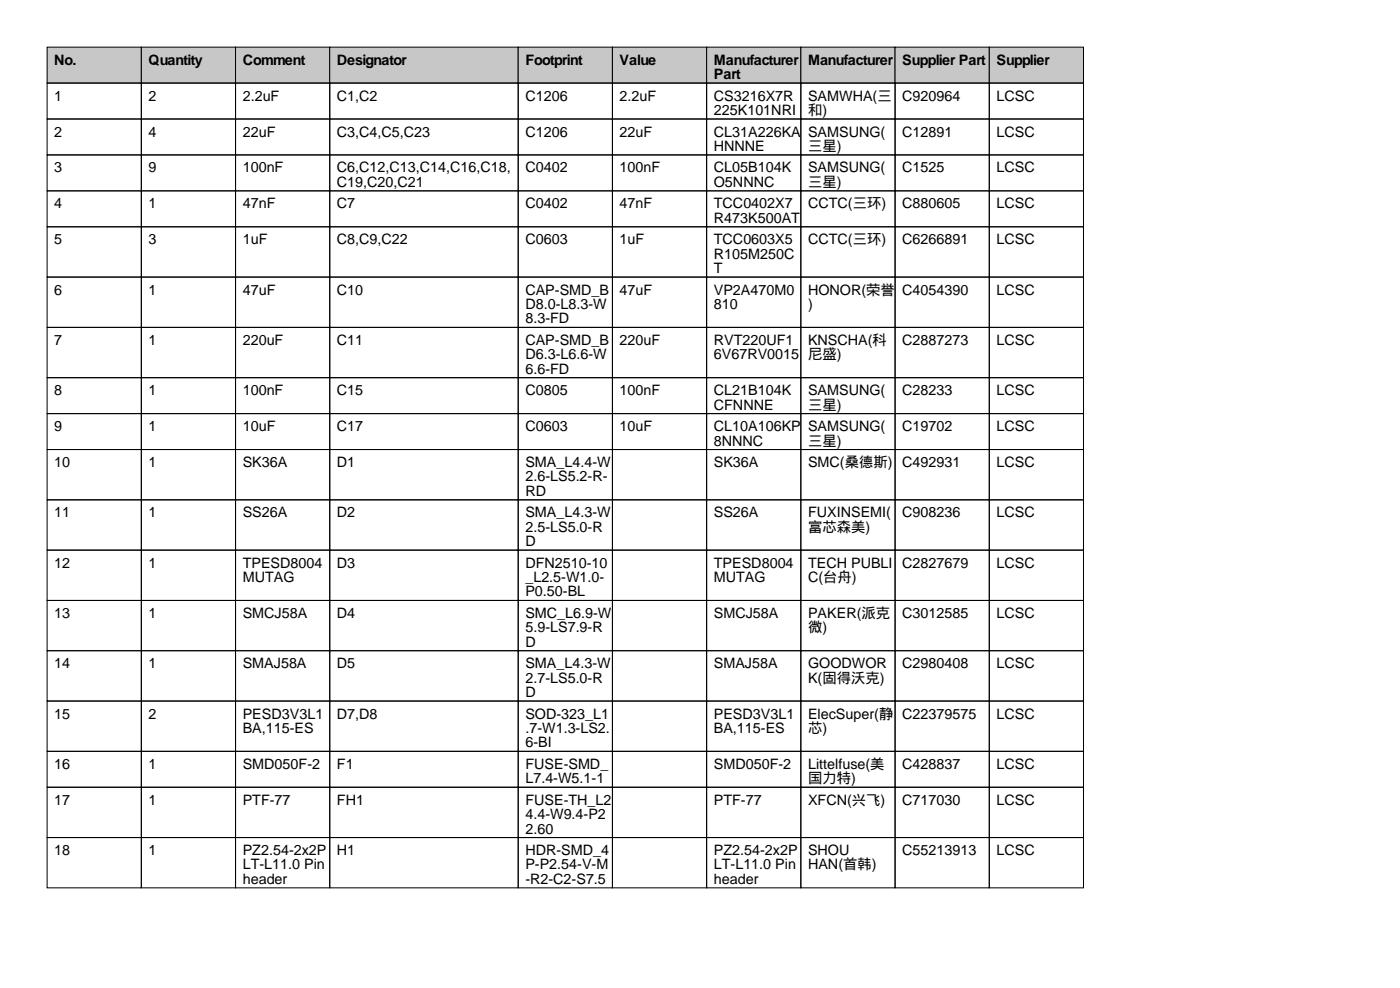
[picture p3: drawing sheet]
<svg xmlns="http://www.w3.org/2000/svg" width="297mm" height="210mm" viewBox="0 0 297 210" stroke-linecap="round" stroke-linejoin="round" font-family="sans-serif">
<defs><g id="words">
<g font-size="3">
<text x="11.5" y="13.7">No.</text>
<text x="31.5" y="13.7">Quantity</text>
<text x="51.5" y="13.7">Comment</text>
<text x="71.5" y="13.7">Designator</text>
<text x="111.5" y="13.7">Footprint</text>
<text x="131.5" y="13.7">Value</text>
<text x="151.5" y="13.7">Manufacturer</text>
<text x="151.5" y="16.8">Part</text>
<text x="171.5" y="13.7">Manufacturer</text>
<text x="191.5" y="13.7">Supplier Part</text>
<text x="211.5" y="13.7">Supplier</text>
<text x="11.5" y="21.3">1</text>
<text x="31.5" y="21.3">2</text>
<text x="51.5" y="21.3">2.2uF</text>
<text x="71.5" y="21.3">C1,C2</text>
<text x="111.5" y="21.3">C1206</text>
<text x="131.5" y="21.3">2.2uF</text>
<text x="151.5" y="21.3">CS3216X7R</text>
<text x="171.5" y="21.3">SAMWHA(三</text>
<text x="191.5" y="21.3">C920964</text>
<text x="211.5" y="21.3">LCSC</text>
<text x="11.5" y="29">2</text>
<text x="31.5" y="29">4</text>
<text x="51.5" y="29">22uF</text>
<text x="71.5" y="29">C3,C4,C5,C23</text>
<text x="111.5" y="29">C1206</text>
<text x="131.5" y="29">22uF</text>
<text x="151.5" y="24.4">225K101NRI</text>
<text x="151.5" y="29">CL31A226KA</text>
<text x="171.5" y="24.4">和)</text>
<text x="171.5" y="29">SAMSUNG(</text>
<text x="191.5" y="29">C12891</text>
<text x="211.5" y="29">LCSC</text>
<text x="151.5" y="32">HNNNE</text>
<text x="171.5" y="32">三星)</text>
<text x="11.5" y="36.6">3</text>
<text x="31.5" y="36.6">9</text>
<text x="51.5" y="36.6">100nF</text>
<text x="71.5" y="36.6">C6,C12,C13,C14,C16,C18,</text>
<text x="71.5" y="39.6">C19,C20,C21</text>
<text x="111.5" y="36.6">C0402</text>
<text x="131.5" y="36.6">100nF</text>
<text x="151.5" y="36.6">CL05B104K</text>
<text x="151.5" y="39.6">O5NNNC</text>
<text x="171.5" y="36.6">SAMSUNG(</text>
<text x="171.5" y="39.6">三星)</text>
<text x="191.5" y="36.6">C1525</text>
<text x="211.5" y="36.6">LCSC</text>
<text x="11.5" y="44.2">4</text>
<text x="31.5" y="44.2">1</text>
<text x="51.5" y="44.2">47nF</text>
<text x="71.5" y="44.2">C7</text>
<text x="111.5" y="44.2">C0402</text>
<text x="131.5" y="44.2">47nF</text>
<text x="151.5" y="44.2">TCC0402X7</text>
<text x="151.5" y="47.2">R473K500AT</text>
<text x="171.5" y="44.2">CCTC(三环)</text>
<text x="191.5" y="44.2">C880605</text>
<text x="211.5" y="44.2">LCSC</text>
<text x="11.5" y="51.8">5</text>
<text x="31.5" y="51.8">3</text>
<text x="51.5" y="51.8">1uF</text>
<text x="71.5" y="51.8">C8,C9,C22</text>
<text x="111.5" y="51.8">C0603</text>
<text x="131.5" y="51.8">1uF</text>
<text x="151.5" y="51.8">TCC0603X5</text>
<text x="171.5" y="51.8">CCTC(三环)</text>
<text x="191.5" y="51.8">C6266891</text>
<text x="211.5" y="51.8">LCSC</text>
<text x="151.5" y="54.9">R105M250C</text>
<text x="151.5" y="57.9">T</text>
<text x="11.5" y="62.5">6</text>
<text x="31.5" y="62.5">1</text>
<text x="51.5" y="62.5">47uF</text>
<text x="71.5" y="62.5">C10</text>
<text x="111.5" y="62.5">CAP-SMD_B</text>
<text x="111.5" y="65.5">D8.0-L8.3-W</text>
<text x="131.5" y="62.5">47uF</text>
<text x="151.5" y="62.5">VP2A470M0</text>
<text x="151.5" y="65.5">810</text>
<text x="171.5" y="62.5">HONOR(荣誉</text>
<text x="171.5" y="65.5">)</text>
<text x="191.5" y="62.5">C4054390</text>
<text x="211.5" y="62.5">LCSC</text>
<text x="111.5" y="68.6">8.3-FD</text>
<text x="11.5" y="73.2">7</text>
<text x="31.5" y="73.2">1</text>
<text x="51.5" y="73.2">220uF</text>
<text x="71.5" y="73.2">C11</text>
<text x="111.5" y="73.2">CAP-SMD_B</text>
<text x="111.5" y="76.2">D6.3-L6.6-W</text>
<text x="131.5" y="73.2">220uF</text>
<text x="151.5" y="73.2">RVT220UF1</text>
<text x="151.5" y="76.2">6V67RV0015</text>
<text x="171.5" y="73.2">KNSCHA(科</text>
<text x="171.5" y="76.2">尼盛)</text>
<text x="191.5" y="73.2">C2887273</text>
<text x="211.5" y="73.2">LCSC</text>
<text x="11.5" y="83.8">8</text>
<text x="31.5" y="83.8">1</text>
<text x="51.5" y="83.8">100nF</text>
<text x="71.5" y="83.8">C15</text>
<text x="111.5" y="79.3">6.6-FD</text>
<text x="111.5" y="83.8">C0805</text>
<text x="131.5" y="83.8">100nF</text>
<text x="151.5" y="83.8">CL21B104K</text>
<text x="171.5" y="83.8">SAMSUNG(</text>
<text x="191.5" y="83.8">C28233</text>
<text x="211.5" y="83.8">LCSC</text>
<text x="151.5" y="86.9">CFNNNE</text>
<text x="171.5" y="86.9">三星)</text>
<text x="11.5" y="91.4">9</text>
<text x="31.5" y="91.4">1</text>
<text x="51.5" y="91.4">10uF</text>
<text x="71.5" y="91.4">C17</text>
<text x="111.5" y="91.4">C0603</text>
<text x="131.5" y="91.4">10uF</text>
<text x="151.5" y="91.4">CL10A106KP</text>
<text x="151.5" y="94.5">8NNNC</text>
<text x="171.5" y="91.4">SAMSUNG(</text>
<text x="171.5" y="94.5">三星)</text>
<text x="191.5" y="91.4">C19702</text>
<text x="211.5" y="91.4">LCSC</text>
<text x="11.5" y="99.1">10</text>
<text x="31.5" y="99.1">1</text>
<text x="51.5" y="99.1">SK36A</text>
<text x="71.5" y="99.1">D1</text>
<text x="111.5" y="99.1">SMA_L4.4-W</text>
<text x="151.5" y="99.1">SK36A</text>
<text x="171.5" y="99.1">SMC(桑德斯)</text>
<text x="191.5" y="99.1">C492931</text>
<text x="211.5" y="99.1">LCSC</text>
<text x="111.5" y="102.1">2.6-LS5.2-R-</text>
<text x="111.5" y="105.2">RD</text>
<text x="11.5" y="109.7">11</text>
<text x="31.5" y="109.7">1</text>
<text x="51.5" y="109.7">SS26A</text>
<text x="71.5" y="109.7">D2</text>
<text x="111.5" y="109.7">SMA_L4.3-W</text>
<text x="111.5" y="112.8">2.5-LS5.0-R</text>
<text x="151.5" y="109.7">SS26A</text>
<text x="171.5" y="109.7">FUXINSEMI(</text>
<text x="171.5" y="112.8">富芯森美)</text>
<text x="191.5" y="109.7">C908236</text>
<text x="211.5" y="109.7">LCSC</text>
<text x="111.5" y="115.8">D</text>
<text x="11.5" y="120.4">12</text>
<text x="31.5" y="120.4">1</text>
<text x="51.5" y="120.4">TPESD8004</text>
<text x="51.5" y="123.4">MUTAG</text>
<text x="71.5" y="120.4">D3</text>
<text x="111.5" y="120.4">DFN2510-10</text>
<text x="111.5" y="123.4">_L2.5-W1.0-</text>
<text x="151.5" y="120.4">TPESD8004</text>
<text x="151.5" y="123.4">MUTAG</text>
<text x="171.5" y="120.4">TECH PUBLI</text>
<text x="171.5" y="123.4">C(台舟)</text>
<text x="191.5" y="120.4">C2827679</text>
<text x="211.5" y="120.4">LCSC</text>
<text x="11.5" y="131.1">13</text>
<text x="31.5" y="131.1">1</text>
<text x="51.5" y="131.1">SMCJ58A</text>
<text x="71.5" y="131.1">D4</text>
<text x="111.5" y="126.5">P0.50-BL</text>
<text x="111.5" y="131.1">SMC_L6.9-W</text>
<text x="151.5" y="131.1">SMCJ58A</text>
<text x="171.5" y="131.1">PAKER(派克</text>
<text x="191.5" y="131.1">C3012585</text>
<text x="211.5" y="131.1">LCSC</text>
<text x="111.5" y="134.1">5.9-LS7.9-R</text>
<text x="111.5" y="137.2">D</text>
<text x="171.5" y="134.1">微)</text>
<text x="11.5" y="141.7">14</text>
<text x="31.5" y="141.7">1</text>
<text x="51.5" y="141.7">SMAJ58A</text>
<text x="71.5" y="141.7">D5</text>
<text x="111.5" y="141.7">SMA_L4.3-W</text>
<text x="151.5" y="141.7">SMAJ58A</text>
<text x="171.5" y="141.7">GOODWOR</text>
<text x="191.5" y="141.7">C2980408</text>
<text x="211.5" y="141.7">LCSC</text>
<text x="111.5" y="144.8">2.7-LS5.0-R</text>
<text x="111.5" y="147.8">D</text>
<text x="171.5" y="144.8">K(固得沃克)</text>
<text x="11.5" y="152.4">15</text>
<text x="31.5" y="152.4">2</text>
<text x="51.5" y="152.4">PESD3V3L1</text>
<text x="51.5" y="155.5">BA,115-ES</text>
<text x="71.5" y="152.4">D7,D8</text>
<text x="111.5" y="152.4">SOD-323_L1</text>
<text x="111.5" y="155.5">.7-W1.3-LS2.</text>
<text x="151.5" y="152.4">PESD3V3L1</text>
<text x="151.5" y="155.5">BA,115-ES</text>
<text x="171.5" y="152.4">ElecSuper(静</text>
<text x="171.5" y="155.5">芯)</text>
<text x="191.5" y="152.4">C22379575</text>
<text x="211.5" y="152.4">LCSC</text>
<text x="111.5" y="158.5">6-BI</text>
<text x="11.5" y="163.1">16</text>
<text x="31.5" y="163.1">1</text>
<text x="51.5" y="163.1">SMD050F-2</text>
<text x="71.5" y="163.1">F1</text>
<text x="111.5" y="163.1">FUSE-SMD_</text>
<text x="111.5" y="166.1">L7.4-W5.1-1</text>
<text x="151.5" y="163.1">SMD050F-2</text>
<text x="171.5" y="163.1">Littelfuse(美</text>
<text x="171.5" y="166.1">国力特)</text>
<text x="191.5" y="163.1">C428837</text>
<text x="211.5" y="163.1">LCSC</text>
<text x="11.5" y="170.7">17</text>
<text x="31.5" y="170.7">1</text>
<text x="51.5" y="170.7">PTF-77</text>
<text x="71.5" y="170.7">FH1</text>
<text x="111.5" y="170.7">FUSE-TH_L2</text>
<text x="111.5" y="173.7">4.4-W9.4-P2</text>
<text x="151.5" y="170.7">PTF-77</text>
<text x="171.5" y="170.7">XFCN(兴飞)</text>
<text x="191.5" y="170.7">C717030</text>
<text x="211.5" y="170.7">LCSC</text>
<text x="111.5" y="176.8">2.60</text>
<text x="11.5" y="181.4">18</text>
<text x="31.5" y="181.4">1</text>
<text x="51.5" y="181.4">PZ2.54-2x2P</text>
<text x="51.5" y="184.4">LT-L11.0 Pin</text>
<text x="71.5" y="181.4">H1</text>
<text x="111.5" y="181.4">HDR-SMD_4</text>
<text x="111.5" y="184.4">P-P2.54-V-M</text>
<text x="151.5" y="181.4">PZ2.54-2x2P</text>
<text x="151.5" y="184.4">LT-L11.0 Pin</text>
<text x="171.5" y="181.4">SHOU</text>
<text x="171.5" y="184.4">HAN(首韩)</text>
<text x="191.5" y="181.4">C55213913</text>
<text x="211.5" y="181.4">LCSC</text>
<text x="51.5" y="187.5">header</text>
<text x="111.5" y="187.5">-R2-C2-S7.5</text>
<text x="151.5" y="187.5">header</text>
</g>
</g></defs>
<g fill="#c7c7c7" stroke="#000" stroke-width=".21">
<path d="M10 10h20v7.6h-20z"/>
<path d="M30 10h20v7.6h-20z"/>
<path d="M50 10h20v7.6h-20z"/>
<path d="M70 10h40v7.6h-40z"/>
<path d="M110 10h20v7.6h-20z"/>
<path d="M130 10h20v7.6h-20z"/>
<path d="M150 10h20v7.6h-20z"/>
<path d="M170 10h20v7.6h-20z"/>
<path d="M190 10h20v7.6h-20z"/>
<path d="M210 10h20v7.6h-20z"/>
</g>
<g fill="none" stroke="#000" stroke-width=".21">
<path d="M10 17.6h20v7.6h-20zM30 17.6h20v7.6h-20zM50 17.6h20v7.6h-20zM70 17.6h40v7.6h-40zM110 17.6h20v7.6h-20zM130 17.6h20v7.6h-20zM150 17.6h20v7.6h-20zM170 17.6h20v7.6h-20zM190 17.6h20v7.6h-20zM210 17.6h20v7.6h-20zM10 25.2h20v7.7h-20zM10 32.9h20v7.6h-20z"/>
<path d="M30 25.2h20v7.7h-20zM30 32.9h20v7.6h-20zM50 25.2h20v7.7h-20zM50 32.9h20v7.6h-20zM70 25.2h40v7.7h-40zM70 32.9h40v7.6h-40zM110 25.2h20v7.7h-20zM110 32.9h20v7.6h-20zM130 25.2h20v7.7h-20zM130 32.9h20v7.6h-20zM150 25.2h20v7.7h-20zM150 32.9h20v7.6h-20z"/>
<path d="M170 25.2h20v7.7h-20zM170 32.9h20v7.6h-20zM190 25.2h20v7.7h-20zM190 32.9h20v7.6h-20zM210 25.2h20v7.7h-20zM210 32.9h20v7.6h-20zM10 40.5h20v7.6h-20zM10 48.1h20v10.7h-20zM10 58.8h20v10.6h-20zM30 40.5h20v7.6h-20zM30 48.1h20v10.7h-20zM30 58.8h20v10.6h-20z"/>
<path d="M50 40.5h20v7.6h-20zM50 48.1h20v10.7h-20zM50 58.8h20v10.6h-20zM70 40.5h40v7.6h-40zM70 48.1h40v10.7h-40zM70 58.8h40v10.6h-40zM110 40.5h20v7.6h-20zM110 48.1h20v10.7h-20zM110 58.8h20v10.6h-20zM130 40.5h20v7.6h-20zM130 48.1h20v10.7h-20zM130 58.8h20v10.6h-20z"/>
<path d="M150 40.5h20v7.6h-20zM150 48.1h20v10.7h-20zM150 58.8h20v10.6h-20zM170 40.5h20v7.6h-20zM170 48.1h20v10.7h-20zM170 58.8h20v10.6h-20zM190 40.5h20v7.6h-20zM190 48.1h20v10.7h-20zM190 58.8h20v10.6h-20zM210 40.5h20v7.6h-20zM210 48.1h20v10.7h-20zM210 58.8h20v10.6h-20z"/>
<path d="M10 69.4h20v10.7h-20zM30 69.4h20v10.7h-20zM50 69.4h20v10.7h-20zM70 69.4h40v10.7h-40zM110 69.4h20v10.7h-20zM130 69.4h20v10.7h-20zM150 69.4h20v10.7h-20zM170 69.4h20v10.7h-20zM190 69.4h20v10.7h-20zM210 69.4h20v10.7h-20zM10 80.1h20v7.6h-20zM10 87.7h20v7.6h-20z"/>
<path d="M10 95.3h20v10.7h-20zM30 80.1h20v7.6h-20zM30 87.7h20v7.6h-20zM30 95.3h20v10.7h-20zM50 80.1h20v7.6h-20zM50 87.7h20v7.6h-20zM50 95.3h20v10.7h-20zM70 80.1h40v7.6h-40zM70 87.7h40v7.6h-40zM70 95.3h40v10.7h-40zM110 80.1h20v7.6h-20zM110 87.7h20v7.6h-20z"/>
<path d="M110 95.3h20v10.7h-20zM130 80.1h20v7.6h-20zM130 87.7h20v7.6h-20zM130 95.3h20v10.7h-20zM150 80.1h20v7.6h-20zM150 87.7h20v7.6h-20zM150 95.3h20v10.7h-20zM170 80.1h20v7.6h-20zM170 87.7h20v7.6h-20zM170 95.3h20v10.7h-20zM190 80.1h20v7.6h-20zM190 87.7h20v7.6h-20z"/>
<path d="M190 95.3h20v10.7h-20zM210 80.1h20v7.6h-20zM210 87.7h20v7.6h-20zM210 95.3h20v10.7h-20zM10 106h20v10.7h-20zM10 116.7h20v10.6h-20zM30 106h20v10.7h-20zM30 116.7h20v10.6h-20zM50 106h20v10.7h-20zM50 116.7h20v10.6h-20zM70 106h40v10.7h-40zM70 116.7h40v10.6h-40z"/>
<path d="M110 106h20v10.7h-20zM110 116.7h20v10.6h-20zM130 106h20v10.7h-20zM130 116.7h20v10.6h-20zM150 106h20v10.7h-20zM150 116.7h20v10.6h-20zM170 106h20v10.7h-20zM170 116.7h20v10.6h-20zM190 106h20v10.7h-20zM190 116.7h20v10.6h-20zM210 106h20v10.7h-20zM210 116.7h20v10.6h-20z"/>
<path d="M10 127.3h20v10.7h-20zM10 138h20v10.7h-20zM30 127.3h20v10.7h-20zM30 138h20v10.7h-20zM50 127.3h20v10.7h-20zM50 138h20v10.7h-20zM70 127.3h40v10.7h-40zM70 138h40v10.7h-40zM110 127.3h20v10.7h-20zM110 138h20v10.7h-20zM130 127.3h20v10.7h-20zM130 138h20v10.7h-20z"/>
<path d="M150 127.3h20v10.7h-20zM150 138h20v10.7h-20zM170 127.3h20v10.7h-20zM170 138h20v10.7h-20zM190 127.3h20v10.7h-20zM190 138h20v10.7h-20zM210 127.3h20v10.7h-20zM210 138h20v10.7h-20zM10 148.7h20v10.7h-20zM10 159.4h20v7.6h-20zM30 148.7h20v10.7h-20zM30 159.4h20v7.6h-20z"/>
<path d="M50 148.7h20v10.7h-20zM50 159.4h20v7.6h-20zM70 148.7h40v10.7h-40zM70 159.4h40v7.6h-40zM110 148.7h20v10.7h-20zM110 159.4h20v7.6h-20zM130 148.7h20v10.7h-20zM130 159.4h20v7.6h-20zM150 148.7h20v10.7h-20zM150 159.4h20v7.6h-20zM170 148.7h20v10.7h-20zM170 159.4h20v7.6h-20z"/>
<path d="M190 148.7h20v10.7h-20zM190 159.4h20v7.6h-20zM210 148.7h20v10.7h-20zM210 159.4h20v7.6h-20zM10 167h20v10.6h-20zM10 177.6h20v10.7h-20zM30 167h20v10.6h-20zM30 177.6h20v10.7h-20zM50 167h20v10.6h-20zM50 177.6h20v10.7h-20zM70 167h40v10.6h-40zM70 177.6h40v10.7h-40z"/>
<path d="M110 167h20v10.6h-20zM110 177.6h20v10.7h-20zM130 167h20v10.6h-20zM130 177.6h20v10.7h-20zM150 167h20v10.6h-20zM150 177.6h20v10.7h-20zM170 167h20v10.6h-20zM170 177.6h20v10.7h-20zM190 167h20v10.6h-20zM190 177.6h20v10.7h-20zM210 167h20v10.6h-20zM210 177.6h20v10.7h-20z"/>
</g>
<use href="#words"/>
</svg>
